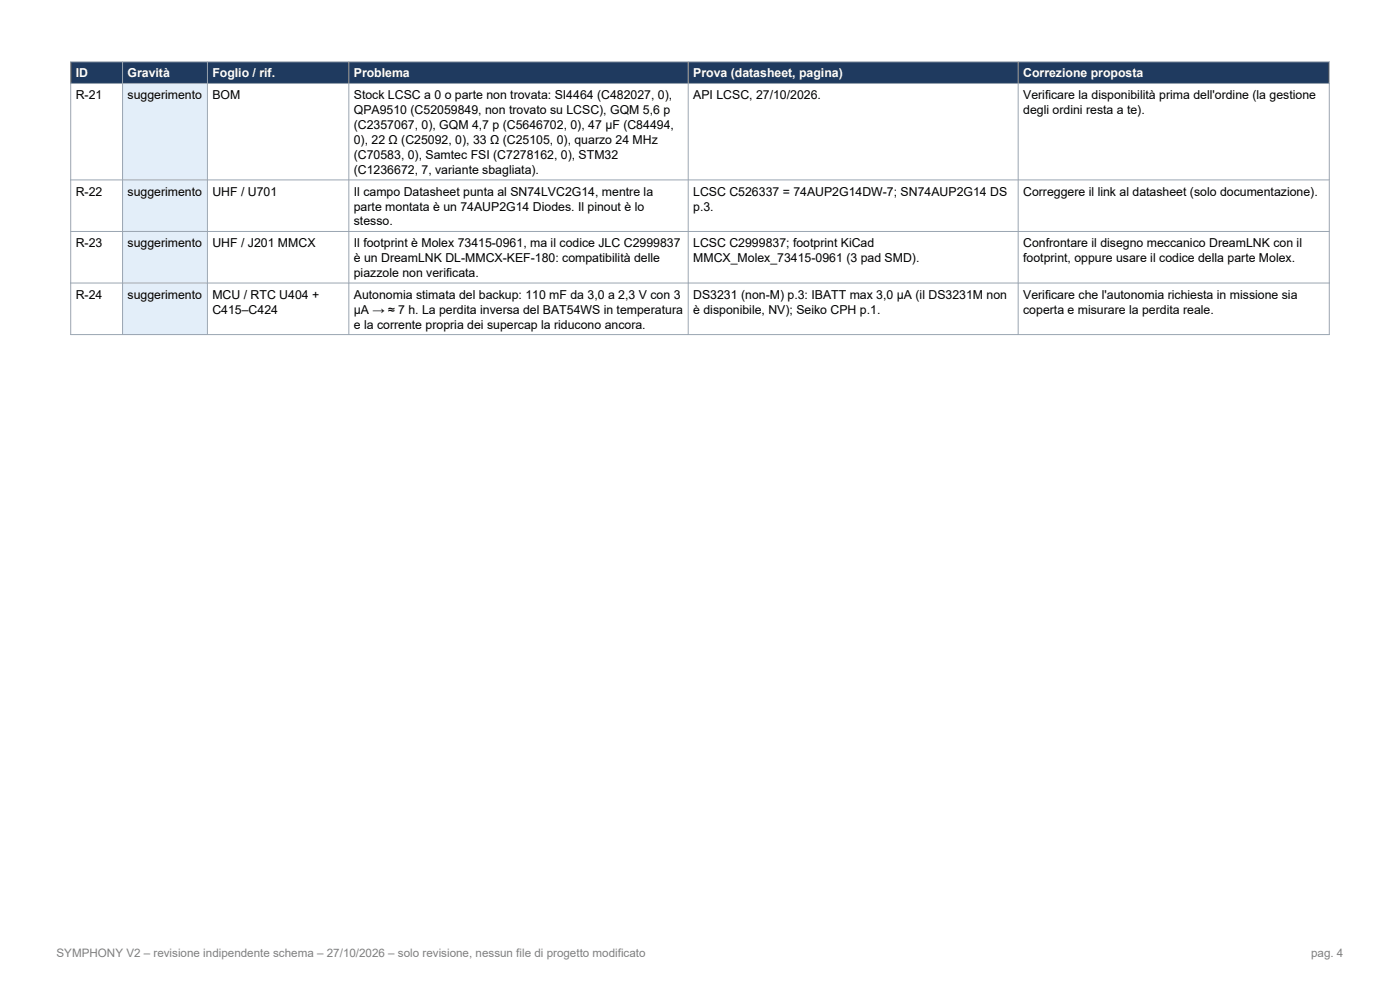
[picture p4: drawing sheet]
<svg xmlns="http://www.w3.org/2000/svg" width="297mm" height="210mm" viewBox="0 0 297 210" stroke-linecap="round" stroke-linejoin="round" font-family="sans-serif">
<defs><g id="words">
<g font-size="2.6" fill="#fff">
<text x="16.1" y="16.4">ID</text>
<text x="27.1" y="16.4">Gravità</text>
<text x="45.1" y="16.4">Foglio / rif.</text>
<text x="75.1" y="16.4">Problema</text>
<text x="147.1" y="16.4">Prova (datasheet, pagina)</text>
<text x="217.1" y="16.4">Correzione proposta</text>
</g>
<g font-size="2.6">
<text x="16.1" y="21">R-21</text>
<text x="27.1" y="21">suggerimento</text>
<text x="45.1" y="21">BOM</text>
<text x="75.1" y="21">Stock LCSC a 0 o parte non trovata: SI4464 (C482027, 0),</text>
<text x="147.1" y="21">API LCSC, 27/10/2026.</text>
<text x="217.1" y="21">Verificare la disponibilità prima dell'ordine (la gestione</text>
<text x="75.1" y="24.2">QPA9510 (C52059849, non trovato su LCSC), GQM 5,6 p</text>
<text x="75.1" y="27.4">(C2357067, 0), GQM 4,7 p (C5646702, 0), 47 µF (C84494,</text>
<text x="217.1" y="24.2">degli ordini resta a te).</text>
<text x="75.1" y="30.5">0), 22 Ω (C25092, 0), 33 Ω (C25105, 0), quarzo 24 MHz</text>
<text x="75.1" y="33.7">(C70583, 0), Samtec FSI (C7278162, 0), STM32</text>
<text x="16.1" y="41.5">R-22</text>
<text x="27.1" y="41.5">suggerimento</text>
<text x="45.1" y="41.5">UHF / U701</text>
<text x="75.1" y="36.9">(C1236672, 7, variante sbagliata).</text>
<text x="75.1" y="41.5">Il campo Datasheet punta al SN74LVC2G14, mentre la</text>
<text x="147.1" y="41.5">LCSC C526337 = 74AUP2G14DW-7; SN74AUP2G14 DS</text>
<text x="217.1" y="41.5">Correggere il link al datasheet (solo documentazione).</text>
<text x="75.1" y="44.7">parte montata è un 74AUP2G14 Diodes. Il pinout è lo</text>
<text x="75.1" y="47.8">stesso.</text>
<text x="147.1" y="44.7">p.3.</text>
<text x="16.1" y="52.4">R-23</text>
<text x="27.1" y="52.4">suggerimento</text>
<text x="45.1" y="52.4">UHF / J201 MMCX</text>
<text x="75.1" y="52.4">Il footprint è Molex 73415-0961, ma il codice JLC C2999837</text>
<text x="147.1" y="52.4">LCSC C2999837; footprint KiCad</text>
<text x="217.1" y="52.4">Confrontare il disegno meccanico DreamLNK con il</text>
<text x="75.1" y="55.6">è un DreamLNK DL-MMCX-KEF-180: compatibilità delle</text>
<text x="75.1" y="58.8">piazzole non verificata.</text>
<text x="147.1" y="55.6">MMCX_Molex_73415-0961 (3 pad SMD).</text>
<text x="217.1" y="55.6">footprint, oppure usare il codice della parte Molex.</text>
<text x="16.1" y="63.4">R-24</text>
<text x="27.1" y="63.4">suggerimento</text>
<text x="45.1" y="63.4">MCU / RTC U404 +</text>
<text x="75.1" y="63.4">Autonomia stimata del backup: 110 mF da 3,0 a 2,3 V con 3</text>
<text x="147.1" y="63.4">DS3231 (non-M) p.3: IBATT max 3,0 µA (il DS3231M non</text>
<text x="217.1" y="63.4">Verificare che l'autonomia richiesta in missione sia</text>
<text x="45.1" y="66.5">C415–C424</text>
<text x="75.1" y="66.5">µA → ≈ 7 h. La perdita inversa del BAT54WS in temperatura</text>
<text x="75.1" y="69.7">e la corrente propria dei supercap la riducono ancora.</text>
<text x="147.1" y="66.5">è disponibile, NV); Seiko CPH p.1.</text>
<text x="217.1" y="66.5">coperta e misurare la perdita reale.</text>
</g>
<g font-size="2.5" fill="#808080">
<text x="12" y="203">SYMPHONY V2 – revisione indipendente schema – 27/10/2026 – solo revisione, nessun file di progetto modificato</text>
<text x="278.1" y="203">pag. 4</text>
</g>
</g></defs>
<path d="M15 13.1h267v4.6h-267z" fill-rule="evenodd" fill="#1f3a5f"/>
<g fill="#e3eef9">
<path d="M26 17.7h18v20.5h-18z" fill-rule="evenodd"/>
<path d="M26 38.2h18v10.9h-18z" fill-rule="evenodd"/>
<path d="M26 49.1h18v10.9h-18z" fill-rule="evenodd"/>
<path d="M26 60h18v11h-18z" fill-rule="evenodd"/>
</g>
<path d="M15 13.1h267v57.9h-267zM15 17.7h267M26 13.1v57.9M44 13.1v57.9M74 13.1v57.9M146 13.1v57.9M216 13.1v57.9M15 38.2h267M15 49.1h267M15 60h267" fill="none" stroke="#9aa5b1" stroke-width=".21"/>
<use href="#words"/>
</svg>
